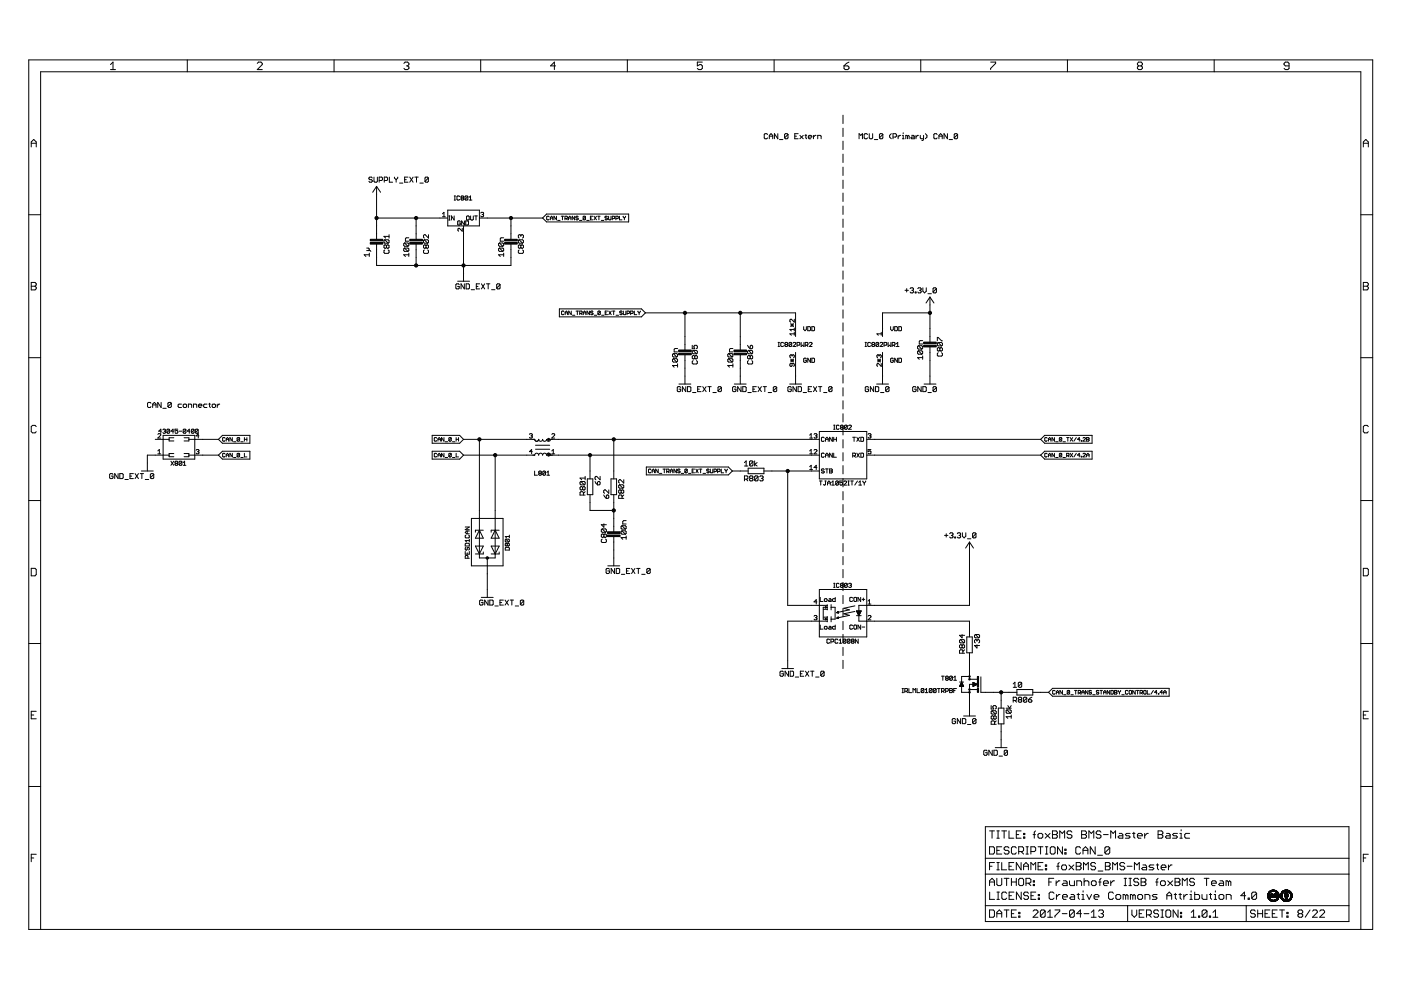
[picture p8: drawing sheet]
<svg xmlns="http://www.w3.org/2000/svg" width="297mm" height="210mm" viewBox="0 0 297 210" stroke-linecap="round" stroke-linejoin="round" font-family="sans-serif">
<g fill="none" stroke="#000" stroke-width=".21">
<path d="M6.1 12.7h284.9v184.4h-284.9zM23.4 13.7l.6-.5v1.6M23.4 14.8h1.1M39.7 12.7v2.5M54.5 13.4l.3-.2h.5l.3 .2v.3l-1.1 1.1h1.1M70.8 12.7v2.5M85.6 13.4l.3-.2h.5l.3 .2v.3l-.3 .3M86.2 14h.2M86.4 14l.3 .2v.3l-.3 .3h-.5l-.3-.3M101.9 12.7v2.5M117.8 14h-1.1l.8-.8v1.6M133 12.7v2.5"/>
<path d="M148.9 13.2h-1.1v.8l.6-.3h.2l.3 .3v.5l-.3 .3h-.5l-.3-.3M164.1 12.7v2.5M178.9 14h.8l.3 .2v.3l-.3 .3h-.5l-.3-.3zM180 13.2l-1.1 .8M195.2 12.7v2.5M210 13.2h1.1v.2l-1.1 1.1v.3M226.3 12.7v2.5M241.4 14l-.2-.3v-.3l.2-.2h.5l.3 .2v.3l-.3 .3M241.4 14l-.2 .2v.3l.2 .3h.5l.3-.3v-.3l-.3-.2M241.4 14h.5M257.4 12.7v2.5M273.3 14h-.8l-.3-.3v-.3l.3-.2h.5l.3 .2v1.1l-.3 .3h-.5l-.3-.3"/>
<path d="M6.6 31.2v-1.1l.6-.5 .5 .5v1.1M6.6 30.4h1.1M78.9 37.7l-.1-.2h-.4l-.2 .4 .2 .2h.4l.1 .4-.1 .1-.6-.1M79.3 37.5v1l.2 .1h.3l.2-.1v-1M79.8 39.5v11.3M79.8 39.5l.9 1.3M79.8 39.5l-.8 1.3M80.4 38.3h.5l.2-.2-.2-.6h-.5v1.1M81.5 38.3h.5l.2-.2-.2-.6h-.5v1.1M82.5 37.5v1.1h.7M83.6 37.5l.4 .6M84 38.1v.5"/>
<path d="M84.3 37.5l-.3 .6M84.7 38.8h.7M85.8 38.1h.3M86.5 37.5h-.7v1.1h.7M86.9 37.5l.7 1.1M87.6 37.5l-.7 1.1M87.9 37.5h.8M88.3 37.5v1.1M89 38.8h.7M90.8 37.7v.8l-.2 .1h-.3l-.2-.1M90.8 37.7l-.2-.2h-.3l-.2 .2v.8M90.8 37.7l-.7 .8"/>
<path d="M162.8 28.5l-.2-.2h-.4l-.2 .2v.7l.2 .2h.4l.2-.2M163.1 28.9h.7M163.1 29.4v-.7l.4-.4 .3 .4v.7M164.9 28.3v1.1l-.7-1.1v1.1M165.3 29.6h.7M167.1 28.5v.7l-.2 .2h-.4l-.2-.2M167.1 28.5l-.2-.2h-.4l-.2 .2v.7M167.1 28.5l-.8 .7M168.5 28.9h.4M169.2 28.3h-.7v1.1h.7M169.6 28.7l.7 .7M170.3 28.7l-.7 .7"/>
<path d="M170.7 28.7h.3M170.9 28.5v.7l.1 .2M171.4 29.1h.7l-.2-.4-.5 .2v.3l.2 .2h.3M172.5 28.7v.7M173 28.7l-.5 .4M173.4 29.4v-.7h.5l.2 .2v.5M178.7 24.4v1.8M178.7 27.2v1.8M178.7 29.9v1.8M178.7 32.7v1.8M178.7 35.4v1.8M178.7 38.2v1.8"/>
<path d="M182.1 29.4v-1.1l.4 .4 .4-.4v1.1M183.9 28.5l-.2-.2-.5 .2v.7l.2 .2h.3l.2-.2M184.3 28.3v.9l.2 .2h.3l.2-.2v-.9M185.4 29.6h.7M187.2 28.5v.7l-.2 .2h-.4l-.1-.2M187.2 28.5l-.2-.2-.5 .2v.7M187.2 28.5l-.7 .7M189 28.3l-.4 .4v.4l.4 .3M189.3 29.1h.6l.2-.6-.2-.2h-.6v1.1M190.4 28.7v.7M191 28.7l-.6 .4M191.3 29.4h.4"/>
<path d="M191.3 28.7h.2v.7M191.5 28.2v.1M192.4 28.9v.5M192.4 28.9l.2-.2 .2 .2v.5M192.4 28.9l-.4-.2v.7M193.3 28.7l.5 .2v.5h-.5l-.2-.2 .2-.1h.5M194.2 28.7v.7M194.7 28.7l-.5 .4M195.1 28.7v.5l.2 .2h.5M195.8 28.7v.9l-.3 .2M196.2 28.3l.3 .4v.4l-.3 .3M198.7 28.5l-.2-.2h-.3l-.2 .2v.7l.2 .2h.3l.2-.2"/>
<path d="M199.1 29.4v-.7l.3-.4 .4 .4v.7M199.1 28.9h.7M200.9 28.3v1.1l-.7-1.1v1.1M201.2 29.6h.8M203 28.5l-.5-.2-.2 .2v.7M203 28.5v.7l-.2 .2h-.3l-.2-.2M203 28.5l-.7 .7M289.1 30.4h1M289.1 31.2v-1.1l.5-.5 .5 .5v1.1M6.1 45.5h2.5M6.6 59.9h.8l.3 .3v.2l-.3 .3 .3 .2v.3l-.3 .3h-.8zM77.7 52.6l.6 .2-.2 .3"/>
<path d="M77.7 53.1h.8l.1 .2M78.3 54h-1.1l.4 .4M78.3 53.7v.7M79.8 46.2h15.1M79.8 51.8v4.5h28.5v-4.5M81.6 50.8h.7l.2 .2v.4l-.2 .2M81.6 53l-.2 .2 .2 .5h.7l.2-.2v-.3l-.2-.2M81.6 50.8l-.2 .2 .2 .6h.7M81.6 50.8l.7 .8M81.9 52.1l-.1-.2-.4 .2 .2 .5 .3-.1M81.9 52.1l.2-.2 .4 .2v.4l-.2 .1-.4-.1M81.9 52.1v.4"/>
<path d="M82.5 49.8v.7M82.5 50.1h-1.1l.4 .4M85.8 51.5h.7l.2 .2v.3l-.2 .2M85.8 52.6h.7l.2 .2v.3l-.2 .2M85.8 52.6l-.2 .2v.3l.2 .2h.7M85.8 51.5l-.2 .2v.3l.2 .2h.7M85.8 52.6l.7 .7M85.8 51.5l.7 .7M86.7 54h-1.1l.4 .4M86.7 53.7v.7M86.7 50.4h-.6l-.1 .2v.5h.7M88.2 46.2v4.6"/>
<path d="M88.2 51.8v4.5M90 50.8h.7l.1 .2-.1 .6M90 53l-.2 .2 .2 .5h.7l.1-.2v-.3l-.1-.2M90 50.8l-.2 .2 .2 .6h.7M90 50.8l.7 .8M90.3 52.1l.2-.2 .3 .2-.1 .5-.4-.1M90.3 52.1l-.2-.2-.3 .2 .2 .5 .3-.1M90.3 52.1v.4M90.8 49.8v.7l-.7-.7-.3 .1 .2 .6M93.8 45.3l.3-.3v1M93.8 46h.6M94.9 44.6h6.7v3.3h-6.7z"/>
<path d="M95.1 46.7h.3M95.1 45.8h.3M95.3 45.8v.9M96.3 45.8v.9l-.6-.9v.9M96.3 42.4h.3M96.3 41.6h.3M96.4 41.6v.8M97 59.6h2.5M97.5 41.7l-.2-.1-.4 .1v.6l.1 .1 .5-.1M97.6 47l-.1-.2-.5 .2 .2 .7 .4-.1v-.3h-.3M97.9 42l-.2-.2 .2-.2 .4 .1-.1 .3M97.9 42l-.2 .1 .2 .3 .4-.1-.1-.3"/>
<path d="M97.9 42h.3M98 48.4v.6l-.8-.6-.1 .2 .1 .4M98.3 47.9v11.7M98.5 46.8v.9l-.6-.9v.9M98.7 46.8h.5l.1 .2v.6l-.1 .1h-.5zM98.9 45.9l.2-.1 .4 .1v.6l-.2 .2-.4-.2zM99.2 41.7l-.5-.1-.1 .1v.6M99.2 41.7v.6l-.2 .1-.4-.1M99.2 41.7l-.6 .6M99.5 42.4h.6M99.5 41.8l.3-.2v.8M99.8 45.8v.7l.1 .2 .5-.2v-.7"/>
<path d="M100.6 45.8h.6M100.9 45.8v.9M101.6 46.2h13.4M101.9 45.2l.5-.2 .1 .2-.1 .3M102.2 45.5h.2M102.4 45.5l.1 .1-.1 .4h-.3l-.2-.2M105.9 52.6l-.2 .2v.3l.2 .2h.7M105.9 52.6h.7l.2 .2v.3l-.2 .2M105.9 51.5l-.2 .2v.3l.2 .2h.7M105.9 51.5h.7l.2 .2v.3l-.2 .2M105.9 52.6l.7 .7M105.9 51.5l.7 .7"/>
<path d="M106.8 54h-1.1l.4 .4M106.8 50.4h-.6l-.1 .2v.5h.7M106.8 53.7v.7M108.3 46.2v4.6M110.1 53l-.2 .2 .2 .5h.7l.2-.2v-.3l-.2-.2M110.1 50.8l-.2 .2 .2 .6h.7M110.1 50.8h.7l.2 .2v.4l-.2 .2M110.1 50.8l.7 .8M110.4 49.9l.2-.1 .4 .1v.4l-.2 .2M110.4 52.1l-.1-.2-.4 .2 .2 .5 .3-.1M110.4 52.1l.2-.2 .4 .2v.4l-.2 .1-.4-.1M110.4 49.9l-.1-.1-.4 .1 .2 .6"/>
<path d="M110.4 49.9v.2M110.4 52.1v.4M115.9 45.4h17.4v1.7h-17.4l-.9-.9zM116.4 46l-.1-.2-.4 .2 .1 .6 .4-.1M116.7 46.6v-.5l.2-.3 .3 .3v.5M116.7 46.2h.5M118 45.8v.8l-.5-.8v.8M118.2 46.7h.5M119 45.8h.5M119.3 45.8v.8M119.8 46.4h.4l.1-.4-.5-.2v.8M120 46.4l.3 .2"/>
<path d="M120.5 46.2h.6M120.5 46.6v-.5l.3-.3 .3 .3v.5M121.8 45.8v.8l-.5-.8v.8M122.6 46l-.4-.2-.1 .3 .4 .1 .1 .3-.1 .1-.4-.1M122.9 46.7h.5M124.1 46l-.1-.2-.4 .2v.5M124.1 46v.5l-.1 .1-.4-.1M124.1 46l-.5 .5M124.4 46.7h.5M125.2 46.2h.2M125.7 45.8h-.5v.8h.5M125.9 45.8l.6 .8"/>
<path d="M126.5 45.8l-.6 .8M126.7 45.8h.5M127 45.8v.8M127.5 46.7h.5M128.8 46l-.1-.2-.4 .2 .1 .2 .4 .2-.1 .2-.4-.1M129 45.8l.2 .8 .3-.1v-.7M129.8 46.4h.4l.1-.4-.5-.2v.8M130.6 46.4h.4l.1-.4-.5-.2v.8M131.3 45.8v.8h.6M132.1 45.8l.3 .4M132.4 46.2v.4M132.6 45.8l-.2 .4"/>
<path d="M178.7 40.9v1.8M178.7 43.7v1.8M178.7 46.4v1.8M178.7 49.2v1.8M178.7 51.9v1.8M178.7 54.7v1.8M178.7 57.4v1.8M288.5 45.5h2.5M289.1 59.9h.8l.2 .3v.2l-.2 .3 .2 .2v.3l-.2 .3h-.8zM6.1 75.8h2.5M6.6 60.7h.8M97.4 60.4l-.2-.2h-.4l-.2 .2v.7l.6 .2 .2-.2v-.4h-.4"/>
<path d="M98.4 60.2v1.1l-.7-1.1v1.1M98.8 60.2h.6l.1 .2v.7l-.1 .2h-.6zM99.9 61.4h.7M101 60.7h.3M101.7 60.2h-.7v1.1h.7M102.1 60.2l.7 1.1M102.8 60.2l-.7 1.1M103.1 60.2h.8M103.5 60.2v1.1M104.2 61.4h.7M106 60.4l-.2-.2h-.3l-.2 .2v.7M106 60.4v.7l-.2 .2h-.3l-.2-.2"/>
<path d="M106 60.4l-.7 .7M118.6 65.5h17.4l.8 .8-.8 .9h-17.4zM119.6 66.1l-.2-.1-.3 .1v.5l.1 .1 .4-.1M119.8 66.7v-.5l.3-.2 .2 .2v.5M119.8 66.3h.5M121.1 66v.7l-.5-.7v.7M121.4 66.8h.5M122.1 66h.6M122.4 66v.7M122.9 66.5h.4l.1-.4-.5-.1v.7M123.2 66.5l.2 .2M123.7 66.3h.5"/>
<path d="M123.7 66.7v-.5l.2-.2 .3 .2v.5M125 66v.7l-.5-.7v.7M125.7 66.1l-.1-.1-.4 .1 .1 .2 .4 .2-.1 .2-.4-.1M126 66.8h.5M127.3 66.1l-.2-.1-.3 .1v.5M127.3 66.1v.5l-.2 .1-.3-.1M127.3 66.1l-.5 .5M127.6 66.8h.5M128.3 66.3h.3M128.8 66h-.5v.7h.5M129.1 66l.5 .7M129.6 66l-.5 .7"/>
<path d="M129.9 66h.5M130.1 66v.7M130.6 66.8h.5M131.9 66.1l-.4-.1-.1 .2 .4 .1 .1 .3-.1 .1-.4-.1M132.2 66l.1 .7 .4-.1v-.6M132.9 66.5l.6-.2-.2-.3h-.4v.7M133.7 66.5h.4l.1-.4-.5-.1v.7M134.5 66v.7h.5M135.3 66l.2 .3M135.5 66.3v.4M135.8 66l-.3 .3M136.8 66.3h31.9v5.1"/>
<path d="M142.8 76.1l-.2 .1v.4l.2 .2h.7M142.8 76.1h.7l.2 .1v.4l-.2 .2M142.8 75l-.2 .1v.4l.2 .2h.7M142.8 75h.7l.2 .1v.4l-.2 .2M142.8 76.1l.7 .7M142.8 75l.7 .7M143.7 77.5h-1.1l.3 .4M143.7 73.9h-.6l-.2 .2v.5h.8M143.7 77.1v.8M145.2 66.3v7.9M145.2 75.2v6.2M146.8 73.2v.7h.5l-.2-.5 .2-.2h.4l.1 .2v.4l-.1 .1"/>
<path d="M147 76.5l-.2 .1v.4l.2 .2h.7l.1-.2v-.4l-.1-.1M147 74.3l-.2 .2v.3l.2 .2h.7M147 74.3h.7l.1 .2v.3l-.1 .2M147 74.3l.7 .7M147.3 75.6l-.2-.2-.3 .2v.3l.2 .2 .3-.2M147.3 75.6l.2-.2 .3 .2v.3l-.1 .2-.4-.2M147.3 75.6v.3M154.5 75h.7l.2 .1-.2 .6M154.5 76.1h.7l.2 .1-.2 .6M154.5 76.1l-.2 .1v.4l.2 .2h.7M154.5 75l-.2 .1v.4l.2 .2h.7M154.5 76.1l.7 .7"/>
<path d="M154.5 75l.7 .7M155.4 77.5h-1.1l.4 .4M155.4 77.1v.8M155.4 73.9h-.5l-.2 .2v.5h.7M157 66.3v7.9M157 75.2v6.2M158.5 73.2l.5 .7M158.7 74.3h.7l.2 .2v.3l-.2 .2M158.7 76.5l-.2 .1v.4l.2 .2h.7l.2-.2-.2-.5M158.7 74.3l-.2 .2v.3l.2 .2h.7M158.7 74.3l.7 .7M159 75.6l-.1-.2-.4 .2v.3l.2 .2 .3-.2"/>
<path d="M159 75.6l.2-.2 .4 .2v.3l-.2 .2-.4-.2M159 75.6v.3M159.2 73.2l.4 .2v.4l-.2 .1h-.4v-.5zM165 72.6h.3M165 73.5h.3M165.1 72.6v.9M166.1 72.7l-.1-.1-.5 .1v.6l.2 .2 .4-.2M166.6 73l-.2-.1 .2-.3 .4 .1-.2 .3M166.6 73l-.2 .2 .2 .3 .4-.2-.2-.3M166.6 73h.2M167.6 76.5h.7M167.6 76.1l.7 .7"/>
<path d="M167.6 68.6l.7 .6M167.6 68.9h.7M167.9 72.7l-.5-.1-.1 .1v.6M167.9 72.7v.6l-.2 .2-.4-.2M167.9 72.7l-.6 .6M167.9 75.4l-.1-.2-.3 .2 .1 .4M167.9 77.1v.4l-.1 .2-.3-.2v-.3l.1-.1h.7l.1 .1-.1 .5M167.9 75.4l.2-.2 .3 .2-.1 .4M167.9 68.6v.6M167.9 75.4v.1M167.9 76.1v.7M168.1 72.7l.2-.1 .4 .1-.6 .8h.6"/>
<path d="M168.3 76.1l-.7 .7M168.3 68.6l-.7 .6M168.4 70.8h-.9l.3 .3M168.4 67.7v.6l-.6-.6-.3 .1v.4l.1 .1M168.4 69.6v.6M168.4 70.5v.6M168.4 69.8h-.9l.3 .4M168.7 74.7v6.7M169 73.2h.4l.2-.5-.2-.1h-.4v.9M169.9 72.6v.9l.3-.3 .3 .3v-.9M170.4 69.3v.5l.3 .3 .3-.3v-.5M170.7 73.2h.5l.1-.2-.1-.4h-.5v.9"/>
<path d="M171 76.1l-.2-.2-.4 .2v.6l.1 .1 .5-.1v-.3h-.3M171 73.2l.3 .3M171.3 69.3h.4l.1 .1v.6l-.1 .1h-.4zM171.6 72.7l.1-.1 .5 .1-.6 .8h.6M171.8 75.9v.9l-.5-.9v.9M172.1 69.3h.5l.1 .1v.6l-.1 .1h-.5zM172.1 75.9h.5l.1 .2v.6l-.1 .1h-.5zM178.7 60.2v1.8M178.7 62.9v1.8M178.7 65.7v1.8M178.7 68.5v1.7M178.7 71.2v1.8"/>
<path d="M178.7 74v1.7M178.7 76.7v1.8M178.7 79.5v1.7M183.4 72.6h.3M183.4 73.5h.3M183.6 72.6v.9M184.6 72.7l-.2-.1-.4 .1v.6l.1 .2 .5-.2M185 73l-.2-.1 .2-.3 .4 .1-.1 .3M185 73l-.2 .2 .2 .3 .4-.2-.1-.3M185 73h.3M186.1 76.1l.6 .7M186.1 76.5h.6"/>
<path d="M186.3 72.7l-.6 .6M186.3 72.7v.6l-.2 .2-.4-.2M186.3 72.7l-.2-.1-.4 .1v.6M186.4 75.4l.1-.2 .3 .2-.1 .4M186.4 75.4l-.2-.2-.3 .2 .2 .4M186.4 75.4v.1M186.4 76.1v.7M186.6 72.7l.1-.1 .5 .1-.6 .8h.6M186.7 76.1l-.6 .7M186.8 70.5v.6M186.8 77.1v.6l-.6-.6-.3 .1 .2 .5M186.8 70.8h-.9l.3 .3"/>
<path d="M187.1 74.7v6.7M187.4 73.2h.5l.1-.5-.1-.1h-.5v.9M188.3 72.6v.9l.3-.3 .3 .3v-.9M188.8 69.3v.5l.3 .3 .3-.3v-.5M189.2 73.2h.4l.2-.5-.2-.1h-.4v.9M189.4 76.1l-.1-.2-.5 .2v.6l.2 .1 .4-.1v-.3h-.3M189.5 73.2l.3 .3M189.7 69.3h.4l.2 .1v.6l-.2 .1h-.4zM190 73.5h.6M190 72.9l.3-.3v.9M190.3 75.9v.9l-.6-.9v.9M190.6 69.3h.4l.1 .1v.6l-.1 .1h-.4z"/>
<path d="M190.6 75.9h.4l.1 .2v.6l-.1 .1h-.4zM191.9 61.6h.7M192.2 61.2v.7M193 61.2l.5-.2 .2 .2-.2 .4M193.3 61.6h.2M193.5 61.6l.2 .1-.2 .4h-.4l-.1-.2M194 61.9h.2v.2h-.2zM194.6 61.2l.2-.2h.3l.2 .2-.2 .4M194.7 73.3h.7l.2 .2v.3l-.2 .2M194.7 74.4h.7l.2 .1v.4l-.2 .2M194.7 74.4l-.2 .1 .2 .6h.7M194.7 73.3l-.2 .2 .2 .5h.7"/>
<path d="M194.7 74.4l.7 .7M194.7 73.3l.7 .7M194.9 61.6h.2M195.1 61.6l.2 .1-.2 .4h-.3l-.2-.2M195.6 75.8h-1.1l.4 .4M195.6 75.5v.7M195.6 72.2h-.5l-.2 .2v.5h.7M195.7 61v.7l.3 .4 .4-.4v-.7M196.7 62.3h.8M197.2 66.3h-10.1v5.1M197.2 63v9.5M197.2 73.5v7.9"/>
<path d="M197.2 63l-.9 1.2M197.2 63l.8 1.2M198.5 61.2l-.1-.2h-.4l-.2 .2v.7M198.5 61.2v.7l-.1 .2h-.4l-.2-.2M198.5 61.2l-.7 .7M198.7 72.3v-.8l1.1 .8M198.9 74.8l-.2 .2v.3l.2 .2h.7l.2-.2v-.3l-.2-.2M198.9 72.6l-.2 .6 .2 .1h.7M198.9 72.6h.7l.2 .2v.4l-.2 .1M198.9 72.6l.7 .7M199.3 73.9l-.2-.2-.4 .2v.4l.2 .1 .4-.1M199.3 73.9l.2-.2 .3 .2v.4l-.2 .1-.3-.1"/>
<path d="M199.3 73.9v.4M288.5 75.8h2.5M289.1 60.7h.8M7.7 90.4l-.3-.2h-.5l-.3 .2v1.1l.3 .3h.5l.3-.3M30 99.9h2.5M32 85.5l-.2-.2-.5 .2v.7l.2 .2h.3l.2-.2M32.4 86.4v-.7l.3-.4 .4 .4v.7M32.4 85.9h.7M32.9 93.2h3M33.5 92.1l.1-.2 .5 .2-.6 .8h.6M33.5 95.6l.3-.3v.9M33.5 96.2h.6"/>
<path d="M34.2 85.3v1.1l-.8-1.1v1.1M34.2 91.4h-.5l.4-.4v.9M34.5 91.1l.4-.1 .2 .1-.2 .3M34.5 86.6h.7M34.6 92.3h6.7v5h-6.7zM34.8 91.4h.1M34.9 91.4l.2 .2-.2 .3-.4-.2M35.9 96.5h-4.7v3.4M36 91.1l-.5-.1-.1 .1v.6M36 91.1v.6l-.2 .2-.4-.2M36 91.1l-.6 .6M36.2 97.8l.6 .9"/>
<path d="M36.3 85.5l-.1-.2-.6 .2v.7M36.3 85.5v.7l-.1 .2h-.4l-.2-.2M36.3 85.5l-.7 .7M36.8 91.4h-.6l.5-.4v.9M36.8 97.8l-.6 .9M36.9 96.2h-1v.6h1M36.9 92.8h-1v.7h1M37.3 98.2l-.2-.1 .2-.3 .4 .1-.2 .3M37.3 98.2l-.2 .2 .2 .3 .4-.2-.2-.3M37.3 98.2h.2M37.7 91h-.6v.4l.3-.1 .3 .1-.2 .5-.4-.2M38 91.4h.6"/>
<path d="M38.5 85.7h-.5l-.2 .2v.3l.2 .2h.5M38.6 97.9v.6l-.2 .2-.4-.2M38.6 97.9l-.5-.1-.1 .1v.6M38.6 97.9l-.6 .6M38.8 85.9l.6-.2 .2 .2v.3l-.2 .2h-.4l-.2-.2zM38.8 98.7h.6M38.8 98.1l.3-.3v.9M39 96.2h1v.6h-1M39 92.8h1v.7h-1M39.4 91.1l-.4-.1-.2 .1v.6M39.4 91.1l-.1 .8-.5-.2M39.4 91.1l-.6 .6"/>
<path d="M39.9 86.4v-.7h.6l.1 .2v.5M40 93.2h6.3M40 96.5h6.3M40.3 91.4h-.6l.4-.4v.9M41 86.4v-.7h.6l.1 .2v.5M41.1 91.1l-.4-.1-.1 .1v.6M41.1 91.1v.6l-.1 .2-.4-.2M41.1 91.1l-.5 .6M41.6 95.5l.4-.2 .2 .2-.2 .3M41.9 95.8h.1M42 91.1l-.4-.1-.2 .1v.6M42 91.1v.6l-.1 .2-.5-.2"/>
<path d="M42 91.1l-.6 .6M42 95.8l.2 .1-.2 .3-.4-.1M42.1 86h.7l-.2-.3h-.3l-.2 .2 .2 .5h.3M42.2 92.4h-.6l.4-.5v1M43.9 85.7h-.6l-.1 .2 .1 .5h.6M44.3 85.7h.3M44.4 85.5v.7l.2 .2M45 85.9l.1-.2h.4l.2 .2v.3l-.2 .2h-.4zM46.1 85.7v.7M46.3 96.5l.9-.8h5.8v1.6h-5.8zM46.6 85.7l-.5 .3M47.2 92.3h5.8v1.7h-5.8l-.9-.8z"/>
<path d="M47.7 92.9l-.1-.1-.4 .1v.5l.1 .1 .4-.1M47.7 96.2l-.1-.1-.4 .1v.6l.1 .1 .4-.1M48 93.2h.5M48 93.5v-.5l.2-.2 .3 .2v.5M48 96.9v-.5l.2-.3 .3 .3v.5M48 96.5h.5M49.3 92.8v.7l-.6-.7v.7M49.3 96.1v.8l-.6-.8v.8M49.5 93.7h.5M49.5 97h.5M50.8 92.9l-.1-.1-.4 .1v.5M50.8 92.9l-.1 .6-.4-.1"/>
<path d="M50.8 96.2l-.1-.1-.4 .1v.6M50.8 96.2l-.1 .7-.4-.1M50.8 92.9l-.5 .5M50.8 96.2l-.5 .6M51.1 93.7h.5M51.1 97h.5M51.8 93.2h.5M51.8 92.8v.7M51.8 96.1v.8h.5M52.3 92.8v.7M91.6 92.3h5.9l.8 .9-.8 .8h-5.9zM91.6 95.7h5.9l.8 .8-.8 .8h-5.9z"/>
<path d="M92.6 92.9l-.1-.1-.4 .1v.5l.1 .1 .4-.1M92.6 96.2l-.1-.1-.4 .1v.6l.1 .1 .4-.1M92.9 93.5v-.5l.2-.2 .3 .2v.5M92.9 96.9v-.5l.2-.3 .3 .3v.5M92.9 93.2h.5M92.9 96.5h.5M94.1 92.8v.7l-.5-.7v.7M94.1 96.1v.8l-.5-.8v.8M94.4 93.7h.5M94.4 97h.5M95.7 92.9l-.2-.1-.3 .1v.5M95.7 92.9v.5l-.2 .1-.3-.1"/>
<path d="M95.7 96.2l-.2-.1-.3 .1v.6M95.7 96.2v.6l-.2 .1-.3-.1M95.7 92.9l-.5 .5M95.7 96.2l-.5 .6M95.9 93.7h.6M95.9 97h.6M96.7 93.2h.5M96.7 92.8v.7M96.7 96.1v.8h.5M97.2 92.8v.7M98.3 93.2h15.1a.42 .42 0 0 0 .4 .4 .42 .42 0 0 0 .4-.4 .41 .41 0 0 0 .4 .4 .41 .41 0 0 0 .4-.4 .42 .42 0 0 0 .5 .4 .42 .42 0 0 0 .4-.4 .41 .41 0 0 0 .4 .4 .41 .41 0 0 0 .4-.4h57M98.3 96.5h15.1a.42 .42 0 0 1 .4-.4 .42 .42 0 0 1 .4 .4 .41 .41 0 0 1 .4-.4 .41 .41 0 0 1 .4 .4 .42 .42 0 0 1 .5-.4 .42 .42 0 0 1 .4 .4 .41 .41 0 0 1 .4-.4 .41 .41 0 0 1 .4 .4h57"/>
<path d="M101.6 93.2v25.1h3.4v-21.8M112.2 92.1l.5-.2 .2 .2-.2 .3M112.6 92.4h.1M112.7 92.4l.2 .2-.2 .3-.5-.2M112.9 95.8h-.7l.5-.5v.9M113.3 99.9v.9h.6M113.5 94.4h3M113.5 95.2h3M117 92.1l.2-.2 .4 .2-.6 .8h.6M117 96.2h.6M117 95.6l.3-.3v.9M125.1 96.5v5"/>
<path d="M130.1 93.2v8.3M137 99h17.4l.9 .9-.9 .8h-17.4zM138 99.6l-.1-.1-.4 .1v.5l.1 .1 .4-.1M138.3 99.9h.5M139.6 99.5v.7l-.6-.7v.7M140.6 99.5h.5M140.8 99.5v.7M141.4 100l.5-.1-.2-.4h-.3v.7M141.6 100l.3 .2M142.1 99.9h.5M143.4 99.5v.7l-.5-.7v.7M144 81.4h2.5"/>
<path d="M144.2 99.6l-.2-.1-.3 .1 .1 .3 .4 .1-.2 .2-.3-.1M144.3 82.1l-.2-.1h-.3l-.2 .1v.8l.2 .1 .5-.1v-.4h-.3M145.4 82v1l-.7-1v1M145.7 99.6v.5l-.1 .1-.4-.1M145.7 99.6l-.1-.1-.4 .1v.5M145.7 99.6l-.5 .5M145.8 82h.5l.2 .1v.8l-.2 .1h-.5zM146.7 99.9h.3M146.8 83.2h.8M147.3 99.5h-.6v.7h.6M147.5 99.5l.5 .7M147.9 82.5h.4"/>
<path d="M148 99.5l-.5 .7M148.3 99.5h.5M148.5 99.5v.7M148.6 82h-.7v1h.7M149 82l.7 1M149.7 82l-.7 1M150.1 82h.7M150.3 99.6l-.1-.1-.4 .1 .5 .5-.1 .1-.4-.1M150.4 82v1M150.6 99.5l.1 .7 .4-.1v-.6M151.2 83.2h.7M151.4 100l.5-.1-.1-.4h-.4v.7"/>
<path d="M152.1 100h.4l.2-.4-.6-.1v.7M152.9 99.5v.7h.5M153 82.1l-.2-.1h-.4l-.2 .1v.8M153 82.1v.8l-.2 .1h-.4l-.2-.1M153 82.1l-.8 .8M153.7 99.5l.2 .4M153.9 99.9v.3M154.2 99.5l-.3 .4M155.3 99.9h3.3M155.7 81.4h2.5M156 82.1l-.1-.1h-.4l-.2 .1v.8l.2 .1 .5-.1v-.4h-.3M157.1 82v1l-.7-1v1"/>
<path d="M157.5 82h.5l.2 .1v.8l-.2 .1h-.5zM157.8 98.1l.4-.4v1.1M157.8 98.8h.8M158.6 83.2h.7M158.6 99.3h3.4v1.1h-3.4zM159.6 97.9v.7l-.2 .2h-.3l-.2-.2M159.6 97.9l-.2-.2h-.3l-.2 .2v.7M159.6 97.9l-.7 .7M159.6 82.5h.4M160 97.7v1.1M160.4 82h-.8v1h.8M160.5 98.1l-.5 .3 .5 .4"/>
<path d="M160.7 82l.7 1M161.4 82l-.7 1M161.8 82h.7M162 99.9h11.7M162.2 82v1M162.9 83.2h.7M164.7 82.1l-.2-.1-.5 .1v.8M164.7 82.1v.8l-.2 .1-.5-.1M164.7 82.1l-.7 .8M167 99.9v28.5h8.4M167.4 81.4h2.5M167.8 82.1l-.2-.1-.6 .1v.8l.6 .1 .2-.1v-.4h-.4"/>
<path d="M168.8 82v1l-.7-1v1M169.2 82h.6l.1 .1v.8l-.1 .1h-.6zM170.3 83.2h.7M171.4 82.5h.3M171.7 96.2h.6M171.7 92.9h.6M171.7 92.3l.3-.4v1M171.7 95.6l.3-.3v.9M171.7 99l.3-.3v.9M171.7 99.6h.6M172.1 82h-.7v1h.7M172.5 82l.7 1"/>
<path d="M172.6 95.5l.1-.2 .5 .2-.6 .7h.6M172.6 92.1l.5-.2 .1 .2-.1 .3M172.9 92.4h.2M173.1 92.4l.1 .2-.1 .3-.5-.2M173.2 82l-.7 1M173.2 99.1h-.6l.5-.4v.9M173.5 82h.7M173.7 91.5h10.1v10h-10.1zM173.9 82v1M174.6 83.2h.7M174.8 92.9l-.2-.2-.4 .2v.6l.1 .1 .5-.1M174.8 99.6l-.5-.2-.1 .3 .4 .2 .2 .2-.2 .2-.4-.2"/>
<path d="M174.8 96.2l-.2-.1-.4 .1v.6l.1 .1 .5-.1M175 93.6v-.6l.3-.3 .3 .3v.6M175 96.9v-.5l.3-.3 .3 .3v.5M175 93.2h.6M175 96.5h.6M175 99.4h.6M175.3 99.4v.9M175.9 99.9h.4M175.9 99.4h.4l.2 .2-.2 .3 .2 .2-.2 .2h-.4zM176.4 82.1l-.2-.1h-.3l-.2 .1v.8M176.4 82.1v.8l-.2 .1h-.3l-.2-.1M176.4 82.1l-.7 .8"/>
<path d="M176.5 92.7v.9l-.6-.9v.9M176.5 96.1v.8l-.6-.8v.8M176.8 91h.2M176.8 92.7v.9M176.8 96.1v.8h.5M176.8 90.1h.2M176.8 93.2h.5M176.9 90.1v.9M177.3 92.7v.9M177.9 90.3l-.1-.2-.5 .2v.6l.2 .1 .4-.1M178.4 90.6l-.2-.2 .2-.3 .4 .2-.2 .3M178.4 90.6l-.2 .1 .2 .3 .4-.1-.2-.3"/>
<path d="M178.4 90.6h.2M178.7 82.2v1.8M178.7 85v1.7M178.7 87.7v1.8M178.7 90.5v1.7M178.7 93.2v1.8M178.7 96v1.7M178.7 98.7v1.8M179.6 90.3v.6l-.1 .1-.5-.1M179.6 90.3l-.4-.2-.2 .2v.6M179.6 90.3l-.6 .6M179.9 90.3l.2-.2 .4 .2-.6 .7h.6"/>
<path d="M180.8 96.6h.4l.2-.4-.6-.1v.8M180.8 92.7h.6M181.1 92.7v.9M181.1 96.6l.3 .3M181.7 92.7l.5 .9M181.7 96.1l.5 .8M182.2 92.7l-.5 .9M182.2 96.1l-.5 .8M182.5 96.1l.6 .1v.6l-.2 .1h-.4zM182.5 92.7h.4l.2 .2v.6l-.2 .1h-.4zM183.8 93.2h36.8M183.8 96.5h36.8"/>
<path d="M184 92.1l.5-.2 .2 .2-.2 .3M184.1 82.1l-.1-.1h-.4l-.1 .1v.8l.1 .1h.4l.1-.1v-.4h-.3M184.3 92.4h.2M184.5 92.4l.2 .2-.2 .3-.5-.2M184.7 95.3h-.7v.5l.5-.2 .2 .5-.2 .1-.5-.1M185.2 82v1l-.7-1v1M185.6 82h.5l.2 .1v.8l-.2 .1h-.5zM185.9 81.4h2.5M186.7 83.2h.7M188.5 82.1l-.2-.1h-.4l-.1 .1v.8M188.5 82.1v.8l-.2 .1h-.4l-.1-.1M188.5 82.1l-.7 .8"/>
<path d="M194.2 82.1l-.2-.1h-.3l-.2 .1v.8l.2 .1 .5-.1v-.4h-.3M195.3 82v1l-.7-1v1M195.7 82h.5l.2 .1v.8l-.2 .1h-.5zM195.9 81.4h2.5M196.7 83.2h.8M198.5 82.1l-.1-.1h-.4l-.2 .1v.8M198.5 82.1v.8l-.1 .1h-.4l-.2-.1M198.5 82.1l-.7 .8M220.6 96.5l.9-.8h10v1.6h-10zM221.5 92.3h10v1.7h-10l-.9-.8zM222 92.9l-.1-.1-.4 .1v.5l.1 .1 .4-.1M222 96.2l-.1-.1-.4 .1v.6l.1 .1 .4-.1"/>
<path d="M222.3 93.2h.5M222.3 96.5h.5M222.3 93.5v-.5l.2-.2 .3 .2v.5M222.3 96.9v-.5l.2-.3 .3 .3v.5M223.6 92.8v.7l-.5-.7v.7M223.6 96.1v.8l-.5-.8v.8M223.8 93.7h.5M223.8 97h.5M225.1 92.9l-.1-.1-.4 .1v.5M225.1 92.9v.5l-.1 .1-.4-.1M225.1 96.2l-.1-.1-.4 .1v.6M225.1 96.2v.6l-.1 .1-.4-.1"/>
<path d="M225.1 96.2l-.5 .6M225.1 92.9l-.5 .5M225.4 93.7h.5M225.4 97h.5M226.1 92.8h.6M226.1 96.6l.6-.1-.2-.4h-.4v.8M226.4 96.6l.3 .3M226.4 92.8v.7M226.9 96.1l.5 .8M226.9 92.8l.5 .7M227.4 96.1l-.5 .8M227.4 92.8l-.5 .7"/>
<path d="M228.2 96.1l-.5 .8M228.2 92.8l-.5 .7M229 93.2h-.5l.3-.4v.7M229 96.5h-.5l.3-.4v.8M229.2 93.4l.2 .1zM229.2 96.8l.2 .1zM229.6 92.9l.1-.1 .4 .1-.5 .6h.5M229.6 96.2l.1-.1 .4 .1-.5 .7h.5M230.4 92.8l.5 .1-.1 .6h-.4zM230.4 93.2h.4M230.4 96.5h.5M230.4 96.9v-.5l.3-.3 .2 .3v.5"/>
<path d="M290.1 90.4l-.2-.2h-.6l-.2 .2v1.1l.2 .3h.6l.2-.3M6.1 106.1h2.5M24 100.6l-.2-.2h-.4l-.2 .2v.7l.2 .2 .6-.2v-.4h-.4M25 100.4v1.1l-.7-1.1v1.1M25.4 100.4h.5l.2 .2v.7l-.2 .2h-.5zM26.5 101.7h.7M27.6 100.9h.3M28.3 100.4h-.7v1.1h.7M28.6 100.4l.8 1.1M29.4 100.4l-.8 1.1M29.7 100.4h.7M30.1 100.4v1.1"/>
<path d="M30.8 101.7h.7M32.6 100.6l-.2-.2-.5 .2v.7M32.6 100.6v.7l-.2 .2-.5-.2M32.6 100.6l-.7 .7M98.6 116.9v.6h.9v-.6M98.6 111.7h.9l-.9 .6h.9M98.8 113.5l-.2 .1 .2 .4h.6l.1-.1-.1-.4M98.8 115.2h.6l.1 .1v.5h-.9v-.5zM98.8 116.1l-.2 .4 .3 .1 .2-.4 .3-.1 .1 .1-.1 .4M99.1 112.6v.6M99.1 117.2v.3M99.2 118.4v-.5l-.4-.1-.2 .1v.5h.9"/>
<path d="M99.5 114.3v.6M99.5 114.6h-.9l.3 .3M99.5 112.6h-.6l-.3 .3 .3 .3h.6M99.9 109.9h6.8v10.1h-6.8zM100.8 115.8h1.7l-.9 1.7zM101.6 112.4l.9 1.7h-1.7zM102.5 112.4h-1.7v.4M102.5 117v.5h-1.7M103.3 118.3v8.4M104.1 115.8h1.7l-.8 1.7zM105 112.4l.8 1.7h-1.7zM105.8 112.4h-1.7v.4"/>
<path d="M105.8 117v.5h-1.7M107.3 116.1h.5l.2 .1v.4h-.9zM107.3 114.3h.5l.2 .2-.2 .4M107.3 114.3l-.2 .2 .2 .4h.5M107.3 114.3l.5 .6M107.5 115.3l-.1-.1-.3 .1 .2 .5 .2-.2M107.5 115.3l.2-.1 .3 .1-.2 .5-.3-.2M107.5 115.3v.3M108 113.5v.5M108 113.7h-.9l.3 .3M114.4 100.3l-.2 .2 .2 .3 .4-.2-.1-.3M114.4 100.3l-.2-.1 .2-.3 .4 .1-.1 .3"/>
<path d="M114.4 100.3h.3M115.7 100v.6l-.2 .2-.4-.2M115.7 100l-.5-.1-.1 .1v.6M115.7 100l-.6 .6M116 100.8h.5M116 100.2l.2-.3v.9M123.2 102.1l-.2 .2v.3l.2 .2h.7M123.2 102.1h.7l.2 .2-.2 .5M123.2 102.1l.7 .7M123.5 103.4l-.2-.2-.3 .2v.3l.2 .2 .3-.2M123.5 103.4l.2-.2 .4 .2-.2 .5-.4-.2M123.5 103.4v.3"/>
<path d="M123.7 105v-.6l-.2-.2h-.3l-.2 .2v.6h1.1M124.1 104.2l-.4 .4M124.1 101v.7M124.1 101.4h-1.1l.3 .3M124.5 101.5h1.2v3.4h-1.2zM125.1 104.9v3.3h5M126.2 102.1l.5 .7M126.7 102.3l.3-.2 .2 .2v.3l-.2 .2h-.3zM127.2 101v.7l-.7-.7h-.2l-.1 .2v.3l.1 .2M127.7 112.1h.7l.2 .2-.2 .6M127.7 114.3l-.2 .2v.4l.2 .1h.7l.2-.1-.2-.6M127.7 112.1l-.2 .2v.4l.2 .2h.7"/>
<path d="M127.7 112.1l.7 .8M128 104.9l.5 .8M128 113.4l-.2-.2-.3 .2v.4l.2 .1 .3-.1M128 113.4l.2-.2 .4 .2v.4l-.2 .1-.4-.1M128 111.1v.7l-.5-.5h1.1M128 113.4v.4M128.7 104.9l.4 .2v.4l-.2 .2h-.4v-.6zM128.9 120h2.5M129.1 103.9v.7l-.7-.7h-.2l-.2 .2v.3l.2 .2M129.5 101.5h1.2v3.4h-1.2zM130.1 104.9v7.9M130.1 113.8v6.2"/>
<path d="M131.3 102.8l-.1 .2v.3l.1 .2h.8M131.3 102.8h.8l.1 .2v.3l-.1 .2M131.3 102.8l.8 .7M131.7 104.1l-.2-.2-.3 .2v.3l.1 .2 .4-.2M131.7 104.1l.2-.2 .3 .2v.3l-.1 .2-.4-.2M131.7 104.1v.3M131.9 111.5h.7l.2 .2v.3l-.2 .2M131.9 112.5h.7l.2 .2v.4l-.2 .2M131.9 112.5l-.2 .2v.4l.2 .2h.7M131.9 111.5l-.2 .2v.3l.2 .2h.7M131.9 112.5l.7 .8M131.9 111.5l.7 .7"/>
<path d="M131.9 105.7v-.6l-.2-.2h-.4l-.1 .2v.6h1M132.2 101.7v.7l-.7-.7-.3 .2v.4l.1 .1M132.2 104.9l-.3 .4M132.8 114h-1.1l.3 .3M132.8 113.6v.7M132.8 110.4h-.6l-.2 .2v.5h.8M138.3 100.2v-.5l.2-.2 .3 .2v.5M139.8 100.4h.5M142.1 100.2v-.5l.3-.2 .2 .2v.5M144.4 100.4h.5M146 100.4h.5M149.1 100.4h.5"/>
<path d="M157.8 101.6h.6l.2-.2v-.3l-.2-.2h-.6v1.1M158.2 101.6l.4 .4M159.1 101.4l-.2-.1 .2-.4 .5 .2-.2 .3M159.1 101.4l-.2 .2 .2 .4 .5-.2-.2-.4M159.1 101.4h.3M160.7 101.1l-.2-.2h-.3l-.2 .2v.7M160.7 101.1v.7l-.2 .2h-.3l-.2-.2M160.7 101.1l-.7 .7M161.1 101.1l.1-.2h.4l.2 .2-.2 .3M161.4 101.4h.2M161.6 101.4l.2 .2-.2 .4h-.4l-.1-.2M173.7 102h.6"/>
<path d="M174 102v.8M174.9 102h.3M175 102v.7l-.1 .1-.3-.1M175.5 102.8v-.5l.2-.3 .3 .3v.5M175.5 102.4h.5M176.3 102.8h.6M176.3 102.3l.3-.3v.8M177.8 102.1l-.2 .7-.4-.1M177.8 102.1l-.2-.1-.4 .1v.6M177.8 102.1l-.6 .6M178.6 102h-.5v.4l.3-.1 .2 .1-.1 .4-.4-.1M178.7 101.5v1.7"/>
<path d="M178.7 104.2v1.8M178.7 107v1.7M178.7 109.7v1.8M178.7 112.5v1.7M178.7 115.2v1.8M178.7 118v1.7M178.9 102.1l.2-.1 .4 .1-.6 .7h.6M179.8 102.8h.3M179.8 102h.3M179.9 102v.8M180.4 102h.5M180.6 102v.8"/>
<path d="M181.8 102l-.6 .8M182.1 102.8h.6M182.1 102.3l.3-.3v.8M182.9 102l.3 .4M183.2 102.4v.4M183.5 102l-.3 .4M200.3 113.5h.7M200.6 113.2v.7M201.3 113.2l.2-.2h.4l.2 .2-.2 .3M201.7 113.5h.2M201.9 113.5l.2 .2-.2 .3-.6-.1M202.4 113.9h.2v.1h-.2z"/>
<path d="M203 113.2l.1-.2h.4l.2 .2-.2 .3M203.3 113.5h.2M203.5 113.5l.2 .2-.2 .3h-.4l-.1-.1M204 113v.7l.4 .3 .4-.3v-.7M205.1 114.2h.7M205.5 114.9v13.5h-23.4v3.3h23.4v3.3M205.5 114.9l-.8 1.3M205.5 114.9l.9 1.3M206.9 113.2l-.2-.2h-.3l-.2 .2v.7M206.9 113.2v.7l-.2 .1h-.3l-.2-.1M206.9 113.2l-.7 .7M288.5 106.1h2.5"/>
<path d="M6.1 136.4h2.5M6.6 120.5h.8l.3 .3v1l-.3 .3h-.8zM102 126.7h2.6M102.4 127.4l-.2-.2h-.3l-.2 .2v.7l.2 .2 .5-.2v-.3h-.4M103.5 127.2v1.1l-.7-1.1v1.1M103.8 127.2h.6l.2 .2v.7l-.2 .2h-.6zM104.9 128.5h.7M106 127.8h.4M106.7 127.2h-.7v1.1h.7M107.1 127.2l.7 1.1M107.8 127.2l-.7 1.1M108.2 127.2h.7"/>
<path d="M108.5 127.2v1.1M109.2 128.5h.8M111 127.4l-.1-.2-.6 .2v.7M111 127.4v.7l-.1 .2-.6-.2M111 127.4l-.7 .7M129.2 120.7l-.2-.2h-.3l-.2 .2v.7l.2 .2h.3l.2-.2v-.3h-.3M130.3 120.5v1.1l-.7-1.1v1.1M130.7 120.5h.5l.2 .2v.7l-.2 .2h-.5zM131.7 121.8h.8M132.8 121.1h.4M133.5 120.5h-.7v1.1h.7M133.9 120.5l.7 1.1"/>
<path d="M134.6 120.5l-.7 1.1M135 120.5h.7M135.3 120.5v1.1M136.1 121.8h.7M137.9 120.7l-.2-.2-.6 .2v.7M137.9 120.7v.7l-.2 .2h-.4l-.2-.2M137.9 120.7l-.8 .7M172.6 130.7l.1-.2h.4l.1 .2-.1 .3M172.9 131h.2M173.1 131l.1 .1-.1 .3-.5-.1M173.2 127.6h-.6l.5-.5v1M173.7 125h10.1v10h-10.1z"/>
<path d="M173.9 126.7v.8h.6M173.9 132.5v.9h.6M174.6 129.2h.8M174.6 130.9h.8M174.9 126.9l.5 .2-.2 .4-.4-.1zM174.9 132.8l.5 .1-.2 .5-.4-.2zM175 128.6l.3 .2-.3 .1zM175 131.1l.3 .2-.3 .1zM175 131.1l.1 .2M175.1 128.7l-.1 .2M175.4 131.7h-8.4v10.1M175.4 128.8h-.9v2.5h.9"/>
<path d="M175.4 128.2v.3M175.4 128.6v.3M175.4 129v.3M175.4 130.7v.3M175.4 131.1v.3M175.4 131.6v.2M175.8 126.9l.4 .2v.4h-.4l-.2-.1 .2-.2h.4M175.8 132.8l.4 .1v.5h-.4l-.2-.2 .2-.1h.4M175.9 135.7l-.2-.2-.4 .2 .2 .7 .4-.2M176.2 136.1h.4l.2-.4-.2-.2h-.4v.9M176.2 128.2v1.1M176.2 130.7v1.1"/>
<path d="M176.2 128.8h.9v2.5h-.9M176.8 124.5h.2M176.8 123.7h.2M176.9 123.7v.8M177.1 126.7v.8h-.4l-.2-.4 .2-.2h.4M177.1 132.5v.9h-.4l-.2-.5 .2-.1h.4M177.4 129.9l.4 .1M177.4 129.9l.3-.2 .1 .3M177.4 129.9h.4M177.4 131.1l.3-.3 .1 .3zM177.5 131.1h.3M177.5 131h.3"/>
<path d="M177.5 129.8h.2M177.6 129.8h.1M177.6 130.9h.1M177.6 135.7l-.1-.2-.5 .2v.5l.2 .2 .4-.2M177.7 130.9h.1M177.7 129.7h.1M177.8 130h.1M177.9 136.4h.6M177.9 135.8l.3-.3v.9M177.9 123.8l-.1-.1-.5 .1v.6l.2 .1 .4-.1M178.4 124.1l-.2 .1 .2 .3 .4-.1-.2-.3M178.4 124.1l-.2-.1 .2-.3 .4 .1-.2 .3"/>
<path d="M178.4 124.1h.2M178.7 120.7v1.8M178.7 123.5v1.7M178.7 126.2v1.8M178.7 129v1.7M178.7 131.7v1.8M178.7 134.5v1.7M178.7 137.2v1.8M178.7 140v1.8M179.3 135.7l-.1-.2-.4 .2v.5M179.3 135.7v.5l-.1 .2-.4-.2M179.3 135.7l-.5 .5"/>
<path d="M179.6 123.8v.6l-.1 .1-.5-.1M179.6 123.8l-.4-.1-.2 .1v.6M179.6 123.8l-.6 .6M179.9 123.8l.5-.1 .1 .1-.1 .3M180.2 135.7v.5l-.1 .2-.5-.2M180.2 135.7l-.4-.2-.2 .2v.5M180.2 135.7l-.6 .5M180.2 124.1h.2M180.4 124.1l.1 .1-.1 .3-.5-.1M180.6 135.9l-.1-.1 .1-.3 .5 .2-.2 .2M180.6 135.9l-.1 .2 .1 .3 .5-.2-.2-.3M180.6 135.9h.3"/>
<path d="M180.8 126.8l-.2-.1-.4 .1v.6l.1 .1 .5-.1M180.8 132.7l-.2-.2-.4 .2v.5l.1 .2 .5-.2M181 126.8l.2-.1 .4 .1-.1 .7-.5-.1zM181.2 132.5l.4 .2-.1 .7-.5-.2v-.5zM181.3 128.5l-2.4 .5 1.2 .3-2.4 .5M181.3 129.6l-2.4 .5 1.2 .4-2.4 .5M181.6 130.5h1M181.6 129.5h1l-.5 1zM181.6 129.6h.9M181.7 129.7h.8M181.7 129.8h.8M181.7 129.8h.7"/>
<path d="M181.8 129.9h.6M181.8 130h.6M181.8 130h.5M181.9 130.1h.4M181.9 130.2h.4M181.9 135.5v.9l-.5-.9v.9M181.9 130.2h.3M182 130.3h.2M182 130.4h.2M182.1 130.5h.1M182.5 126.7v.8l-.6-.8v.8M182.5 132.5v.9l-.6-.9v.9"/>
<path d="M182.8 127.1h.5M182.8 132.9h.5M183 126.8v.6M184 130.7l.2-.2h.3l.2 .2-.7 .7h.7M184 127.4l.3-.3v1M184 128.1h.7M203.6 135.6h.7l.2 .2v.3l-.2 .2M203.6 135.6l-.2 .2v.3l.2 .2h.7M203.6 135.6l.7 .7M204 136.9l-.2-.2-.4 .2v.3l.2 .2 .4-.2M204 136.9l.2-.2 .3 .2v.3l-.2 .2-.3-.2M204 134.5v.7l-.6-.5h1.1"/>
<path d="M204 136.9v.3M204.2 138.5v-.6l-.2-.1-.6 .1v.6h1.1M204.5 137.8l-.3 .3M205 135h1.1v3.4h-1.1zM205.5 138.4v5.6h1.7M206.8 134.5l-.2 .2v.4l.2 .1h.7M206.8 134.5h.7l.2 .2v.4l-.2 .1M206.8 134.5l.7 .7M207.1 136.7v.7l-.5-.5h1.1M207.1 135.8v.2M207.1 135.8l-.1-.2-.4 .2v.3l.2 .2M207.1 135.8l.2-.2 .4 .2v.3l-.2 .2"/>
<path d="M288.5 136.4h2.5M289.1 120.5h.8l.2 .3v1l-.2 .3h-.8zM6.6 151.6h.6M7.7 150.8h-1.1v1.6h1.1M165.8 141.8h2.5M166.1 142.5l-.2-.2h-.3l-.2 .2v.7l.2 .2h.3l.2-.5h-.4M167.2 142.3v1.1l-.7-1.1v1.1M167.5 142.3h.6l.2 .2v.7l-.2 .2h-.6zM168.6 143.6h.7M169.7 142.9h.4M170.4 142.3h-.7v1.1h.7M170.8 142.3l.7 1.1"/>
<path d="M171.5 142.3l-.7 1.1M171.9 142.3h.7M172.2 142.3v1.1M172.9 143.6h.8M174.7 142.5l-.1-.2h-.4l-.2 .2v.7M174.7 142.5v.7l-.1 .2h-.4l-.2-.2M174.7 142.5l-.7 .7M191.3 146.9h.3M191.3 146h.3M191.4 146v.9M191.8 146.6h.5l.1-.5-.6-.1v.9M192.1 146.6l.3 .3"/>
<path d="M192.7 146v.9h.6M193.6 146.9v-.9l.3 .3 .2-.3v.9M194.4 146v.9h.6M195.9 146.1l-.2-.1-.4 .1v.6M195.9 146.1v.6l-.2 .2-.4-.2M195.9 146.1l-.6 .6M196.2 146.9h.5M196.2 146.3l.2-.3v.9M197.6 146.1v.6l-.1 .2-.5-.2M197.6 146.1l-.1-.1-.5 .1v.6M197.6 146.1l-.6 .6M198.5 146.1v.6l-.2 .2-.4-.2"/>
<path d="M198.5 146.1l-.2-.1-.4 .1v.6M198.5 146.1l-.6 .6M198.8 146h.5M199.1 146v.9M199.6 143.4h.6M199.6 146.6h.4l.2-.5-.6-.1v.9M199.9 146.6l.3 .3M199.9 143.4v.8M200.5 146.6h.4l.2-.5-.6-.1v.9M200.6 143.8l-.1-.1 .1-.3 .5 .1-.2 .3M200.6 143.8l-.1 .2 .1 .2 .5-.1-.2-.3M200.6 143.8h.3"/>
<path d="M201.3 146l.6 .1-.1 .3 .1 .3-.1 .2h-.5zM201.3 146.4h.5M201.9 143.5l-.4-.1-.2 .1v.6M201.9 143.5v.6l-.1 .1-.5-.1M201.9 143.5l-.6 .6M202.2 146.4h.3M202.2 144.2h.6M202.2 143.7l.3-.3v.8M202.6 152.5l-.2-.1h-.3l-.2 .1v.7l.2 .2h.3l.2-.2v-.3h-.4M202.8 146h-.6v.9M203.5 145.5l.4-.9 .4 .9M203.5 145.5h.8"/>
<path d="M203.5 144.6h.8M203.5 145.5l.4-.8 .4 .8M203.5 145.4h.8M203.6 145.3h.6M203.6 145.2h.5M203.7 152.4v1l-.7-1v1M203.7 145h.3M203.8 144.9h.2M203.8 144.8h.1M204 152.4h.6l.2 .1v.7l-.2 .2h-.6zM204.3 151.8h2.5M205.1 153.6h.7"/>
<path d="M205.5 143.4h-1.6v3.4h1.6M205.5 146.2h1.7M206.3 144.7v.8M206.3 144.7l.9 .4M206.3 145.4h.2M206.3 145.3h.5M206.3 145.2h.7M206.3 145h.7M206.3 144.9h.4M206.3 144.8h.2M206.3 144.7l.8 .4-.8 .4M206.9 152.5l-.2-.1h-.3l-.2 .1v.7"/>
<path d="M206.9 152.5v.7l-.2 .2h-.3l-.2-.2M206.9 152.5l-.7 .7M207.2 145.1h-1.7v6.7M207.2 145.1l-.9 .4M208 143.5v3.3h7.6M209.3 159.2l-.2-.1-.5 .1v.8l.2 .1h.3l.2-.5h-.4M210.1 149.6v.7h.6l-.2-.5 .2-.2h.3l.2 .2v.4l-.2 .1M210.3 150.7l-.2 .2v.3l.2 .2h.7M210.3 150.7h.7l.2 .2v.3l-.2 .2M210.3 150.7l.7 .7M210.4 159.1v1l-.7-1v1M210.7 152l.2-.2 .3 .2v.3l-.2 .2-.3-.2"/>
<path d="M210.7 152l-.2-.2-.4 .2v.3l.2 .2 .4-.2M210.7 152v.3M210.7 159.1h.6l.2 .1v.8l-.2 .1h-.6zM210.9 153.6v-.6l-.2-.2h-.4l-.2 .2v.6h1.1M211 158.5h2.5M211.2 152.8l-.3 .4M211.7 150.1h1.2v3.4h-1.2zM212.3 146.8v3.3M212.3 153.5v5M213.3 150.2h1.1M213.5 150.5h.7l.2 .2v.3l-.2 .2M213.5 150.5l-.2 .2 .2 .5h.7"/>
<path d="M213.5 150.5l.7 .7M213.6 159.2l-.2-.1h-.3l-.2 .1v.8M213.6 159.2v.8l-.2 .1h-.3l-.2-.1M213.6 159.2l-.7 .8M213.7 149.6l.3 .6 .4-.6M214.4 152h-1.1l.4 .3M214.4 151.6v.7M214.8 145l.4-.3v1M214.8 145.7h.7M214.8 148.5h.6l.1-.1v-.4l-.1-.2h-.6v1.1M215.2 148.5l.3 .4M215.6 146.2h3.4v1.2h-3.4z"/>
<path d="M216.1 148.4l-.2-.2 .2-.4h.4l.1 .2-.1 .4M216.1 148.4l-.2 .1 .2 .4h.4l.1-.2-.1-.3M216.1 148.4h.4M216.6 144.8v.7l-.1 .2h-.4l-.2-.2M216.6 144.8l-.1-.1-.6 .1v.7M216.6 144.8l-.7 .7M217.7 148l-.2-.2-.5 .2v.7M217.7 148v.7l-.2 .2-.5-.2M217.7 148l-.7 .7M218.1 148.4h.5l.2 .3-.2 .2h-.4l-.1-.2zM218.8 147.8l-.7 .6M219 146.8h3.3"/>
<path d="M223.2 145.9h24.7v1.7h-24.7l-.9-.8zM223.7 146.5l-.1-.1-.4 .1 .1 .7 .4-.2M224 147.2v-.5l.2-.3 .3 .3v.5M224 146.8h.5M225.3 146.4v.8l-.6-.8v.8M225.5 147.3h.5M226.8 146.5l-.1-.1-.4 .1v.5M226.8 146.5v.5l-.1 .2-.4-.2M226.8 146.5l-.5 .5M227.1 147.3h.5M227.8 146.4h.5M228.1 146.4v.8"/>
<path d="M228.6 146.9l.5-.1-.1-.4h-.4v.8M228.9 146.9l.2 .3M229.4 147.2v-.5l.2-.3 .3 .3v.5M229.4 146.8h.5M230.7 146.4v.8l-.6-.8v.8M231.4 146.5l-.1-.1-.4 .1 .1 .3 .4 .1-.1 .3-.4-.2M231.7 147.3h.5M233 146.5l-.2-.1-.3 .1 .1 .3 .4 .1-.2 .3-.3-.2M233.2 146.4h.5M233.5 146.4v.8M234 146.8h.5M234 147.2v-.5l.3-.3 .2 .3v.5"/>
<path d="M235.3 146.4v.8l-.5-.8v.8M235.5 146.4l.6 .1-.2 .7h-.4zM236.3 146.4l.5 .1-.1 .7h-.4zM236.3 146.8h.4M237.1 146.4l.2 .4M237.3 146.8v.4M237.6 146.4l-.3 .4M237.8 147.3h.6M239.1 146.5l-.1-.1-.4 .1v.5l.2 .2 .3-.2M239.5 146.4l.4 .1-.1 .7-.4-.2zM240.7 146.4v.8l-.5-.8v.8M240.9 146.4h.5"/>
<path d="M241.2 146.4v.8M241.7 146.9l.5-.1-.1-.4h-.4v.8M242 146.9l.2 .3M242.6 146.4l.4 .1-.1 .7-.4-.2zM243.2 146.4v.8h.6M244.5 146.4l-.5 .8M245.3 146.8h-.5l.4-.4v.8M245.6 147l.1 .2zM246.5 146.8h-.5l.3-.4v.8M246.7 146.8h.5M246.7 147.2v-.5l.3-.3 .2 .3v.5M289.1 151.6h.5"/>
<path d="M290.1 150.8h-1v1.6h1M6.1 166.8h2.5M208.9 175.3h77.1v20.1h-77.1zM209.8 179.5h.8l.2 .3v1l-.2 .3h-.8zM209.8 176.2h1M210.3 176.2v1.5M211.3 176.2h.6M211.3 177.7h.6M211.6 176.2v1.5M211.8 160.3h.7M212.4 179.5h-1.1v1.6h1.1M212.4 176.2h1"/>
<path d="M212.9 176.2v1.5M213.9 179.8l-.2-.3h-.6l-.2 .3v.2l.2 .3h.6l.2 .3v.2l-.2 .3h-.6l-.2-.3M213.9 176.2v1.5h1M215.5 179.8l-.3-.3h-.5l-.3 .3v1l.3 .3h.5l.3-.3M215.5 177h.5M216.5 176.2h-1v1.5h1M217 176.7h.3v.3h-.3zM217 177.5h.3v.2h-.3zM217.5 179.5h.5M217.8 179.5v1.6M219 177h.5M219.5 176.2l-.2 .2v1.3"/>
<path d="M220.1 177l.2-.3h.5l.3 .3v.5l-.3 .2h-.5l-.2-.2zM220.1 179.5h1M220.6 179.5v1.6M221.6 176.7l1 1M221.6 179.5h.6M221.9 179.5v1.6M222.6 176.7l-1 1M222.7 179.8l.2-.3h.5l.3 .3v1l-.3 .3h-.5l-.2-.3zM223.1 176.2h.8l.3 .2v.3l-.3 .3 .3 .2v.3l-.3 .2h-.8zM223.1 177h.8M224.7 177.7v-1.5l.5 .5 .5-.5v1.5M225.3 179.5v1.6l-1.1-1.6v1.6"/>
<path d="M227.3 176.4l-.3-.2h-.5l-.3 .2v.3l.3 .3h.5l.3 .2v.3l-.3 .2h-.5l-.3-.2M229.1 179.8l-.2-.3h-.6l-.2 .3v1l.2 .3h.6l.2-.3M229.3 176.2h.8l.3 .2v.3l-.3 .3 .3 .2v.3l-.3 .2h-.8zM229.3 177h.8M230.9 177.7v-1.5l.5 .5 .5-.5v1.5M232.2 179.5v1.6l-1-1.6v1.6M233.4 176.4l-.2-.2h-.5l-.3 .2v.3l.3 .3h.5l.2 .2v.3l-.2 .2h-.5l-.3-.2M234 177h1M235.3 179.8v1l-.3 .3h-.5l-.2-.3M235.3 179.8l-.3-.3h-.5l-.2 .3v1M235.3 179.8l-1 1M235.5 177.7v-1.5l.5 .5 .5-.5v1.5"/>
<path d="M237.3 176.7h.5l.3 .3v.7h-.8l-.3-.2 .3-.3h.8M239.6 176.7h-.8l-.2 .3 .2 .2h.6l.2 .3-.2 .2h-.8M240.1 176.7h.5M240.4 176.4v1.1l.2 .2M241.2 177.2h1v-.2l-.3-.3h-.5l-.2 .3v.5l.2 .2h.5M242.7 176.7v1M243.5 176.7h-.3l-.5 .5M245.5 176.2h.8l.2 .2v.3l-.2 .3 .2 .2v.3l-.2 .2h-.8zM245.5 177h.8M247.3 176.7h.5l.3 .3v.7h-.8l-.2-.2 .2-.3h.8M249.6 176.7h-.7l-.3 .3 .3 .2h.5l.2 .3-.2 .2h-.8M250.1 177.7h.6"/>
<path d="M250.1 176.7h.3v1M250.4 175.9v.3M252.2 176.7h-.8l-.2 .3v.5l.2 .2h.8M288.5 166.8h2.5M6.6 181.9h.6M7.7 181.1h-1.1v1.6M8.6 197.1v-181.9h279.9v181.9M208.9 192h77.1M208.9 185.3h77.1M208.9 182h77.1M209.8 187.8v-1l.5-.6 .5 .6v1M209.8 192.9h.8l.2 .3v1l-.2 .3h-.8z"/>
<path d="M209.8 183.7h.5M209.8 187h1M209.8 189.1v1.6h1.1M210.8 182.9h-1v1.5M211.3 193.7h1.1M211.3 182.9h.6M211.3 184.4h.6M211.3 186.2v1.3l.3 .3h.5l.3-.3v-1.3M211.3 194.5v-1.1l.6-.5 .5 .5v1.1M211.3 180.3h.6M211.4 190.7h.5M211.4 189.1h.5"/>
<path d="M211.6 182.9v1.5M211.6 189.1v1.6M212.4 182.9v1.5h1M212.9 192.9h1M212.9 186.2h1M213.4 186.2v1.6M213.4 192.9v1.6M213.4 189.4l-.2-.3h-.5l-.3 .3v1l.3 .3h.5l.2-.3M213.9 183.7h.5M214 189.9h.5M214.4 193.7h.5M214.4 186.2v1.6"/>
<path d="M214.4 187h1.1M214.9 182.9h-1v1.5h1M215 189.1h-1v1.6h1M215.5 192.9h-1.1v1.6h1.1M215.5 186.2v1.6M216 180.6h.8l.2-.3v-.5l-.2-.3h-.8v1.6M216 193.4h.2v.3h-.2zM216 194.2h.2v.3h-.2zM216.2 186.2h.6l.2 .3v1l-.2 .3h-.6l-.2-.3v-1zM216.5 182.9v1.5l-1-1.5v1.5M216.5 180.6l.5 .5M216.5 189.1v1.6l-1-1.6v1.6"/>
<path d="M217 184.4v-1l.5-.5 .5 .5v1M217 183.7h1M217.5 187.3h.8l.3-.3v-.5l-.3-.3h-.8v1.6M217.5 181.1h.5M218 187.3l.6 .5M218.1 189.4l-.3-.3h-.5l-.3 .3v.3l.3 .2h.5l.3 .3v.2l-.3 .3h-.5l-.3-.3M218.6 180.6h.7l.3-.3v-.5l-.3-.3h-.7v1.6M218.6 184.4v-1.5l.5 .5 .5-.5v1.5M218.6 189.9h.5M219 193.2l.3-.3h.5l.3 .3v.2l-1.1 1.1h1.1M219.1 186.8h.2v.2h-.2zM219.1 187.5h.2v.3h-.2z"/>
<path d="M219.6 189.1h-1v1.6h1M220.1 183.7h.5M220.1 190.4h.3v.3h-.3zM220.1 189.7h.3v.2h-.3zM221.1 182.9h-1v1.5h1M221.6 193.2l-.3-.3h-.5l-.2 .3v1M221.6 193.2v1l-.3 .3h-.5l-.2-.3M221.6 193.2l-1 1M221.6 183.4h.3v.3h-.3zM221.6 184.2h.3v.2h-.3zM221.6 181.1h.6M222.1 194.5h1"/>
<path d="M222.1 193.4l.5-.5v1.6M222.4 187h.5M223.4 186.2h-1v1.6M223.5 189.4l-.3-.3h-.5l-.3 .3v1l.3 .3h.5l.3-.3M223.7 192.9h1v.3l-1 1v.3M223.9 186.8v1M224 189.7v1M224 183.7h.6M224.6 182.9l-.3 .2v1.3M224.7 186.8h-.2l-.6 .5M224.7 189.7h-.2l-.5 .5M225.2 193.7h1"/>
<path d="M225.3 190.2h1v-.3l-.3-.2h-.5l-.2 .2v.5l.2 .3h.5M225.3 183.4h.6l.2 .3v.5l-.2 .2h-.6l-.2-.2v-.5zM225.5 186.8h.5l.3 .2v.8h-.8l-.3-.3 .3-.2h.8M225.8 180.8h.2v.3h-.2zM225.8 180h.2v.3h-.2zM226.6 183.4l1.1 1M226.8 186.8v.7l.2 .3h.8v-1M227.1 189.7h.5l.2 .2v.8h-.7l-.3-.3 .3-.2h.7M227.7 183.4l-1.1 1M227.8 193.2l-.3-.3h-.5l-.2 .3v1M227.8 193.2v1l-.3 .3h-.5l-.2-.3M227.8 193.2l-1 1"/>
<path d="M228.2 182.9h.7l.3 .2v.3l-.3 .3 .3 .2v.3l-.3 .2h-.7zM228.2 183.7h.7M228.3 187.8v-1h.8l.2 .2v.8M228.3 189.7h.6M228.6 189.4v1l.3 .3M229.3 193.7h-1l.8-.8v1.6M229.4 190.7h.5M229.4 189.7h.2v1M229.6 181.1v-1.1l.5-.5 .6 .5v1.1M229.6 180.3h1.1M229.6 188.9v.2M229.7 184.4v-1.5l.5 .5 .5-.5v1.5"/>
<path d="M229.8 193.7h1.1M229.8 187l.3-.2h.5l.3 .2v.8M229.8 186.2v1.6M230.4 189.7l.5 1 .5-1M231.4 194.5h1M231.4 193.4l.5-.5v1.6M231.6 186.8h.6l.2 .2v.5l-.2 .3h-.6l-.2-.3v-.5zM232 190.2h1v-.3l-.3-.2h-.5l-.2 .2v.5l.2 .3h.5M232.3 183.1l-.3-.2h-.5l-.2 .2v.3l.2 .3h.5l.3 .2v.3l-.3 .2h-.5l-.2-.2M232.7 181.3h1M232.8 184.7h1M232.9 193.2l.3-.3h.5l.3 .3v.2l-.3 .3"/>
<path d="M232.9 187h.5M233.4 193.7h.3M233.4 186.2l-.2 .3v1.3M233.7 193.7l.3 .3v.2l-.3 .3h-.5l-.3-.3M234 187.3h1v-.3l-.3-.2h-.5l-.2 .2v.5l.2 .3h.5M234.4 182.9h.7l.3 .2v.3l-.3 .3 .3 .2v.3l-.3 .2h-.7zM234.4 183.7h.7M235.5 186.8v1M235.9 184.4v-1.5l.5 .5 .5-.5v1.5M236.1 189.4l-.3-.3h-.5l-.3 .3v1l.3 .3h.5l.3-.3M236.3 186.8h-.3l-.5 .5M236.6 189.9l.2-.2h.6l.2 .2v.5l-.2 .3h-.6l-.2-.3z"/>
<path d="M238.3 187.8h.5M238.3 186.2h.5M238.5 183.1l-.3-.2h-.5l-.3 .2v.3l.3 .3h.5l.3 .2v.3l-.3 .2h-.5l-.3-.2M238.6 186.2v1.6M238.7 189.9l-.3-.2h-.3v1M238.7 189.9v.8M238.7 189.9l.2-.2 .3 .2v.8M239 183.7h1M239.1 192v3.4M239.4 187.8h.5M239.4 186.2h.5M239.6 186.2v1.6"/>
<path d="M240 192.9v1.1l.5 .5 .5-.5v-1.1M240.2 189.9v.8M240.2 189.9l.3-.2 .2 .2v.8M240.2 189.9l-.3-.2h-.2v1M240.5 184.4v-1.5l.5 .5 .6-.5v1.5M241.2 189.9l.3-.2h.5l.3 .2v.5l-.3 .3h-.5l-.3-.3zM241.4 186.5l-.2-.3h-.6l-.2 .3v.3l.2 .2h.6l.2 .3v.2l-.2 .3h-.6l-.2-.3M241.5 193.7h.5M241.9 186.2h.8l.3 .3v.3l-.3 .2 .3 .3v.2l-.3 .3h-.8zM241.9 187h.8M242.3 183.4h.5l.3 .3v.7h-.8l-.2-.2 .2-.3h.8M242.5 192.9h-1v1.6h1"/>
<path d="M242.8 190.7v-1h.7l.3 .2v.8M243.1 194h.7l.3-.3v-.5l-.3-.3h-.7v1.6M243.6 194l.5 .5M244.6 183.4h-.7l-.3 .3 .3 .2h.5l.2 .3-.2 .2h-.8M245 187h.5M245.2 183.4h.5M245.3 189.7h-.7l-.3 .2 .3 .3h.5l.2 .2-.2 .3h-.8M245.4 183.1v1.1l.3 .2M245.5 186.2l-.2 .3v1.3M245.6 193.2l-.2-.3h-.5l-.3 .3v.2l.3 .3h.5l.2 .3v.2l-.2 .3h-.5l-.3-.3M246 187l.3-.2h.5l.3 .2v.5l-.3 .3h-.5l-.3-.3zM246.1 192.9h.6"/>
<path d="M246.1 194.5h.6M246.2 183.9h1v-.2l-.2-.3h-.6l-.2 .3v.5l.2 .2h.6M246.4 192.9v1.6M247.2 193.2l.2-.3h.5l.3 .3v1l-.3 .3h-.5l-.2-.3zM247.4 189.9h1M247.4 190.7v-1l.5-.6 .5 .6v1M247.6 186.8l1 1M247.7 183.4v1M248.5 183.4h-.3l-.5 .5M248.6 186.8l-1 1M248.9 189.7h.5M249.1 187h.8"/>
<path d="M249.1 186.2h.8l.3 .3v.3l-.3 .2 .3 .3v.2l-.3 .3h-.8zM249.2 189.4v1l.2 .3M249.8 192.9v1.6l-1.1-1.6v1.6M250 189.7h.5M250.2 189.4v1l.3 .3M250.3 193.4h.2v.3h-.2zM250.3 194.2h.2v.3h-.2zM250.7 187.8v-1.6l.5 .6 .5-.6v1.6M251 189.7v1M251.8 189.7h-.3l-.5 .5M252.3 190.7h.5M252.3 189.7h.2v1"/>
<path d="M252.5 188.9v.2M252.6 194.5h1M252.6 193.4l.5-.5v1.6M253.3 186.5l-.3-.3h-.5l-.3 .3v.3l.3 .2h.5l.3 .3v.2l-.3 .3h-.5l-.3-.3M253.3 189.1v1.6h.8l.2-.3v-.5l-.2-.2h-.8M254.1 194.2h.3v.3h-.3zM254.8 189.7v.7l.3 .3h.8v-1M255.3 186.2h1M255.8 186.2v1.6M255.9 193.2l-.2-.3h-.6l-.2 .3v1M255.9 193.2v1l-.2 .3h-.6l-.2-.3M255.9 193.2l-1 1"/>
<path d="M256.4 189.7h.5M256.4 194.2h.3v.3h-.3zM256.6 189.4v1l.3 .3M256.9 187.3h1v-.3l-.3-.2h-.5l-.2 .2v.5l.2 .3h.5M257.2 194.5h1M257.2 193.4l.5-.5v1.6M257.4 189.7h.3v1M257.4 190.7h.5M257.7 188.9v.2M258.4 189.9l.3-.2h.5l.3 .2v.5l-.3 .3h-.5l-.3-.3zM258.7 186.8h.5l.2 .2v.8h-.7l-.3-.3 .3-.2h.7M260 190.7v-1h.8l.2 .2v.8"/>
<path d="M260.5 187l-.3-.2h-.3v1M260.5 187v.8M260.5 187l.2-.2 .3 .2v.8M264.1 189.9h-1l.7-.8v1.6M264.2 192v3.4M264.6 190.4h.3v.3h-.3zM266.1 193.2l-.2-.3h-.5l-.3 .3v.2l.3 .3h.5l.2 .3v.2l-.2 .3h-.5l-.3-.3M266.4 189.4l-.2-.3h-.5l-.3 .3v1M266.4 189.4v1l-.2 .3h-.5l-.3-.3M266.4 189.4l-1 1M266.7 193.7h1M266.7 192.9v1.6"/>
<path d="M267.7 192.9v1.6M268.2 193.7h.5M268.8 189.9h.2M268.8 189.9v.1M268.8 190.2h.2M268.8 190.2l.1 .3M268.8 189.7v.1M268.8 190v.2M268.8 189.8v.1M268.8 190.1h.2M268.8 190h.2M268.8 189.8h.2"/>
<path d="M268.8 189.7h.2M268.8 190.2h.3M268.8 189.6h.2M268.8 189.6v.1M268.8 190.3h.3M268.8 189.5h.3M268.9 190.4h.2M268.9 190.3l.2 .1M268.9 189.5h.2M268.9 189.4h.2M268.9 190.4l.3 .1M268.9 190.5l.1 .1"/>
<path d="M268.9 189.4l-.1 .2M268.9 190.5h.3M268.9 190.5l.4 .1M269 190.6v.1M269 189.3l-.1 .1M269 190.6h.3M269 189.7v.5M269 190.6l.4 .1M269 189.6l-.2 .1M269 190.7l.6 .4h.7M269 189.2v.1M269 189.6v.1"/>
<path d="M269 190.2l.2 .3M269.1 190.7h.4M269.1 190.8h.4M269.2 189.4l-.2 .2M269.2 190.5l.2 .2M269.2 190.8h.5M269.2 189.4h-.3M269.2 189.3l-.3 .1M269.2 192.9h-1v1.6h1M269.2 190.9h1.5M269.3 189.3h-.3M269.3 190.9h1.4"/>
<path d="M269.3 189.9h.2M269.3 188.9h1.4M269.3 190h.2M269.3 189.8h.2M269.3 190v.1M269.3 189.8v.2M269.3 188.9l-.3 .3M269.3 189.2l-.3 .1M269.3 189.8h.1M269.3 190.1h.7M269.3 189.7h.7M269.3 190.1l.1 .1"/>
<path d="M269.3 189.7v.1M269.4 190.2h.5M269.4 189.2l-.2 .2M269.4 190.7l.4 .2M269.4 189.2h-.4M269.4 191h1.2M269.4 190.2l.2 .1M269.4 189.7h-.1M269.4 188.9h-.1M269.4 188.9h1.2M269.4 189.6h.5M269.5 189.1h-.4"/>
<path d="M269.5 191h1M269.5 190.3h.3M269.5 189.6h.4M269.5 188.8h1M269.5 190l.3 .1M269.5 189.8v.2M269.5 190l-.2 .1M269.5 189.8h-.2M269.6 189.5l-.2 .2M269.6 189.7l-.1 .1M269.6 188.8h.7M269.7 191.1h.6"/>
<path d="M269.7 189h-.5M269.7 189.7h.1M269.7 189.5v.1M269.7 188.7l-.3 .2M269.7 189.7h.6M269.7 193.7h.6M269.7 189.7l.1 .1M269.8 190.1h.5M269.8 189l-.4 .2M269.8 189.8h.1M269.8 190.1h.1M269.8 190h.1"/>
<path d="M269.8 190v.1M269.8 190l.1 .2M269.8 190.2l-.1 .1M269.9 190.2h-.1M269.9 189.6l.1 .1M269.9 189.7h-.5M269.9 188.7h.1M269.9 190.2h.1M270 188.7h.1M270 188.7v.2l-.8 .1M270 189.7l-.2 .1M270 190l.1 .2"/>
<path d="M270 189.9h.2M270 189.9l.3 .2M270 189.8v.2M270 188.9l.7 .1M270 189.8h.2v.2h-.2M270 190.1h.6M270 190.2h.6M270 189.7v.1M270.1 189.7h.5M270.1 190.2h.5M270.1 189.6h.5M270.1 190.2l.2 .1"/>
<path d="M270.1 189.6l-.1 .1M270.2 189l.2 .1M270.2 190.3h.3M270.2 189.6h.3M270.2 189.6h-.1M270.2 188.7l.7 .5M270.3 189.5l-.1 .1M270.3 189.7l-.3 .2M270.3 189h.5M270.4 189.7l.1 .1M270.4 189.5v.1M270.4 189.7h.2"/>
<path d="M270.4 189.1h.1M270.4 190.1h.3M270.4 189.1h.4M270.5 189.8h.1M270.5 190.3h-.1M270.5 189.1h.4M270.5 189.1l.1 .1M270.5 190h.1M270.5 190l-.2 .1M270.5 190l.2 .1M270.5 189.6l.2 .1M270.5 190.2v.1"/>
<path d="M270.6 189.2h.1M270.6 189.2h.3M270.6 190.2h-.1M270.6 189.7h-.6M270.6 189.2l.4 .1M270.6 190.1v.1M270.7 189.2l.1 .2M270.7 189.7l-.2 .1M270.7 190.1h-.1M270.7 189.3h.3M270.7 189.3l.3 .1M270.8 192.9h-1.1v1.6h1.1"/>
<path d="M270.8 190.5l-.6 .4M270.8 189.4l.1 .1M270.8 190.8h-.5M270.8 189.4h.3M270.8 190.8h-.4M270.8 189.5h.3M270.9 189.5v.1M270.9 189.5l.2 .1M270.9 190.7h-.4M270.9 190.2h.2M270.9 189.6h.2M270.9 189.6l.2 .1"/>
<path d="M270.9 189.2l.1 .1M270.9 190.7l-.6 .4M270.9 189.6v.1M270.9 189.7h.2M270.9 190.1l-.1 .4M270.9 189.7l.1 .3M270.9 190.6l-.3 .1M270.9 190.1h.2M270.9 189.8h.3M270.9 189.7l.3 .1M271 189.9h.2M271 190l-.1 .1"/>
<path d="M271 190h.2M271 189.8h.2M271 189.3v.1M271 190.6l-.1 .1M271 190.6h-.4M271 190.5l-.3 .1M271 189.4l.1 .2M271 190.5v.1M271 190.5h-.3M271.1 190.4l-.3 .1M271.1 190.4h-.3M271.1 190.3l-.3 .1"/>
<path d="M271.1 189.6v.1M271.1 190.3l-.1 .2M271.1 190.3h-.2M271.1 190.2h-.2M271.1 189.7l.1 .1M271.1 190.2v.1M271.2 189.8v.2M271.2 190l-.1 .2M271.2 190.1h-.3M271.3 192.9h1M271.5 189.9h.3M271.5 190.1h.3"/>
<path d="M271.5 190h.3M271.5 189.8h.3M271.5 190l.1 .2M271.5 189.8v.2M271.6 190.2h.2M271.6 189.7h.2M271.6 190.2v.1M271.6 189.7l-.1 .1M271.6 190.3h.2M271.6 190.3l.1 .2M271.6 189.6v.1M271.6 190.3l.3 .1"/>
<path d="M271.6 190.4h.3M271.7 190.4l.2 .1M271.7 190.5h.3M271.7 190.5v.1M271.7 189.4l-.1 .2M271.7 190.5l.3 .1M271.7 190.6h.4M271.7 190.6l.2 .2M271.7 189.3v.1M271.8 189.8v.2M271.8 190v.1M271.8 190.1l.1 .4"/>
<path d="M271.8 190.6l.3 .1M271.8 189.7l-.3 .1M271.8 189.7v.1M271.8 189.6l-.2 .1M271.8 189.2l-.1 .1M271.8 189.2h.3M271.8 189.6v.1M271.8 192.9v1.6M271.8 190.7h.4M271.8 189.6h-.2M271.8 189.5h-.2M271.9 189.5h-.3"/>
<path d="M271.9 190.8h.4M271.9 190.8l.2 .1M271.9 189.4l-.3 .1M271.9 190.8h.5M271.9 189.4h-.2M271.9 189.4l-.1 .2M271.9 190.5l.2 .1M272 189.3l-.3 .1M272 189.3l-.1 .1M272 190.9h1.5M272 189.3h-.3M272.1 190.6v.1"/>
<path d="M272.1 188.9h1.3M272.1 190.9h1.3M272.1 189.2l-.4 .1M272.1 190.9l.1 .1M272.1 188.9l-.3 .3M272.1 189.2l-.1 .1M272.1 190.7h.1M272.2 191h1.1M272.2 188.9h1.1M272.2 191l.2 .1M272.2 188.9h-.1M272.2 189.1h-.4"/>
<path d="M272.2 190.7l.3 .2M272.2 189.1l-.1 .1M272.2 191h1M272.2 188.8h1M272.3 189.1h-.4M272.3 189.1h-.1M272.4 188.8h.7M272.4 189.9h.6M272.4 189.6h.6M272.4 191.1h.6M272.4 189.6v.5h.6v-.5M272.4 190.1h.6"/>
<path d="M272.4 190h.6M272.4 189.8h.6M272.4 189.7h.6M272.4 189h-.5M272.5 188.7l-.3 .2M272.5 190.1v.6h.4v-.6M272.5 190.4h.4M272.5 190.2h.4M272.5 190.6h.4M272.5 190.5h.4M272.5 190.3h.4M272.5 189l-.2 .1"/>
<path d="M272.6 189.3h.3M272.6 189.3v.1M272.6 189.4h.1M272.6 189.4v.1M272.6 189.4h.3M272.6 189.2l.3 .1M272.6 189.2v.1M272.6 189.2h.3M272.7 188.7h.1M272.7 188.7h-.1M272.7 189h-.7M272.7 189h.8"/>
<path d="M272.7 188.7h.2M272.7 188.7v.3M272.8 193.4h.3v.3h-.3zM272.8 194.2h.3v.3h-.3zM272.9 189.2l-.3 .1M272.9 189.4l-.3 .1M272.9 189.3h.1M272.9 189.2v.1M272.9 189.3v.1M272.9 189.4h.1M272.9 189l.4 .2M273 188.7l.3 .2"/>
<path d="M273 189h.6M273.2 189.1h.4M273.3 189.1h.3M273.3 188.9h.1M273.3 189.2h.4M273.3 190.7l-.4 .2M273.3 189.2l.3 .2M273.4 189.2l.3 .1M273.4 188.9l.3 .3M273.5 189.3h.2M273.5 189.3h.3M273.5 190.8h-.5"/>
<path d="M273.5 189.4h.3M273.6 190.5l-.3 .2M273.6 189.4l.1 .3M273.6 189.4h.2M273.6 190.8h-.4M273.6 189.5h.3M273.6 190.3h.3M273.6 190.7h-.3M273.6 189.6h.3M273.6 190.3v.2M273.7 189.6h.2M273.7 190.2h.2"/>
<path d="M273.7 190.7a1.17 1.17 0 0 1-1.3 .4M273.7 189.2v.1M273.7 190.6l-.4 .1M273.7 190.1h.2M273.7 189.7h.2M273.7 190.1l-.1 .2M273.7 189.7v.1M273.7 189.9h.2M273.7 190h.2M273.7 189.8h.2M273.7 190v.1M273.7 189.8v.2"/>
<path d="M273.7 190.6h-.3M273.7 189.3l.1 .1M273.7 190.6v.1M273.8 190.5l-.3 .1M273.8 190.5h-.3M273.8 189.4l.1 .2M273.8 190.5l-.1 .1M273.8 190.4l-.2 .1M273.9 190.4h-.3M273.9 190.3h-.3M273.9 189.6v.1M273.9 190.3l-.1 .2"/>
<path d="M273.9 190.2h-.2M273.9 189.7v.1M273.9 190.2v.1M273.9 190.1h-.2M273.9 189.8v.2M273.9 190v.2M275.4 193.7l-.2 .3v.2l.2 .3h.5l.3-.3v-.2l-.3-.3M275.4 193.7l-.2-.3v-.2l.2-.3h.5l.3 .3v.2l-.3 .3M275.4 193.7h.5M277.7 192.9l-1 1.6M278.3 193.2l.2-.3h.5l.3 .3v.2l-1 1.1h1M279.8 193.2l.3-.3h.5l.2 .3v.2l-1 1.1h1"/>
<path d="M289.1 181.9h.5M290.1 181.1h-1v1.6"/>
</g>
<g fill="#000" stroke="#000" stroke-width=".21">
<path d="M78.5 50.7h2.7v.4h-2.7zM78.5 51.4h2.7v.4h-2.7zM86.9 50.7h2.7v.4h-2.7zM86.9 51.4h2.7v.4h-2.7zM107 50.7h2.7v.4h-2.7zM107 51.4h2.7v.4h-2.7zM143.9 74.2h2.7v.3h-2.7zM143.9 74.9h2.7v.3h-2.7zM155.6 74.2h2.7v.3h-2.7zM155.6 74.9h2.7v.3h-2.7zM195.8 72.5h2.7v.4h-2.7zM195.8 73.2h2.7v.4h-2.7z"/>
<path d="M128.8 113.4h2.7v.4h-2.7zM128.8 112.8h2.7v.3h-2.7zM207.2 145.9h.3v.9h-.3zM207.2 143.4h.3v.9h-.3zM207.2 144.5h.3v1.2h-.3z"/>
</g>
<g fill="#000" stroke="#000" stroke-width=".21">
<path d="M205.4 146.1h.3v.2h-.3z" fill-rule="evenodd"/>
<path d="M205.4 143.9h.3v.2h-.3z" fill-rule="evenodd"/>
<path d="M205.4 146.7h.3v.2h-.3z" fill-rule="evenodd"/>
<path d="M205.4 143.3h.3v.3h-.3z" fill-rule="evenodd"/>
<circle cx="79.8" cy="46.2" r=".34"/>
<circle cx="88.2" cy="46.2" r=".34"/>
<circle cx="88.2" cy="56.3" r=".34"/>
<circle cx="98.3" cy="56.3" r=".34"/>
<circle cx="108.3" cy="46.2" r=".34"/>
<circle cx="145.2" cy="66.3" r=".34"/>
<circle cx="157" cy="66.3" r=".34"/>
<circle cx="197.2" cy="66.3" r=".34"/>
<circle cx="101.6" cy="93.2" r=".34"/>
<circle cx="105" cy="96.5" r=".34"/>
<circle cx="116.3" cy="93.2" r=".21"/>
<circle cx="116.3" cy="96.5" r=".21"/>
<circle cx="125.1" cy="96.5" r=".34"/>
<circle cx="130.1" cy="93.2" r=".34"/>
<circle cx="167" cy="99.9" r=".34"/>
<circle cx="103.3" cy="118.3" r=".25"/>
<circle cx="130.1" cy="108.2" r=".34"/>
<circle cx="212.3" cy="146.8" r=".34"/>
</g>
</svg>
